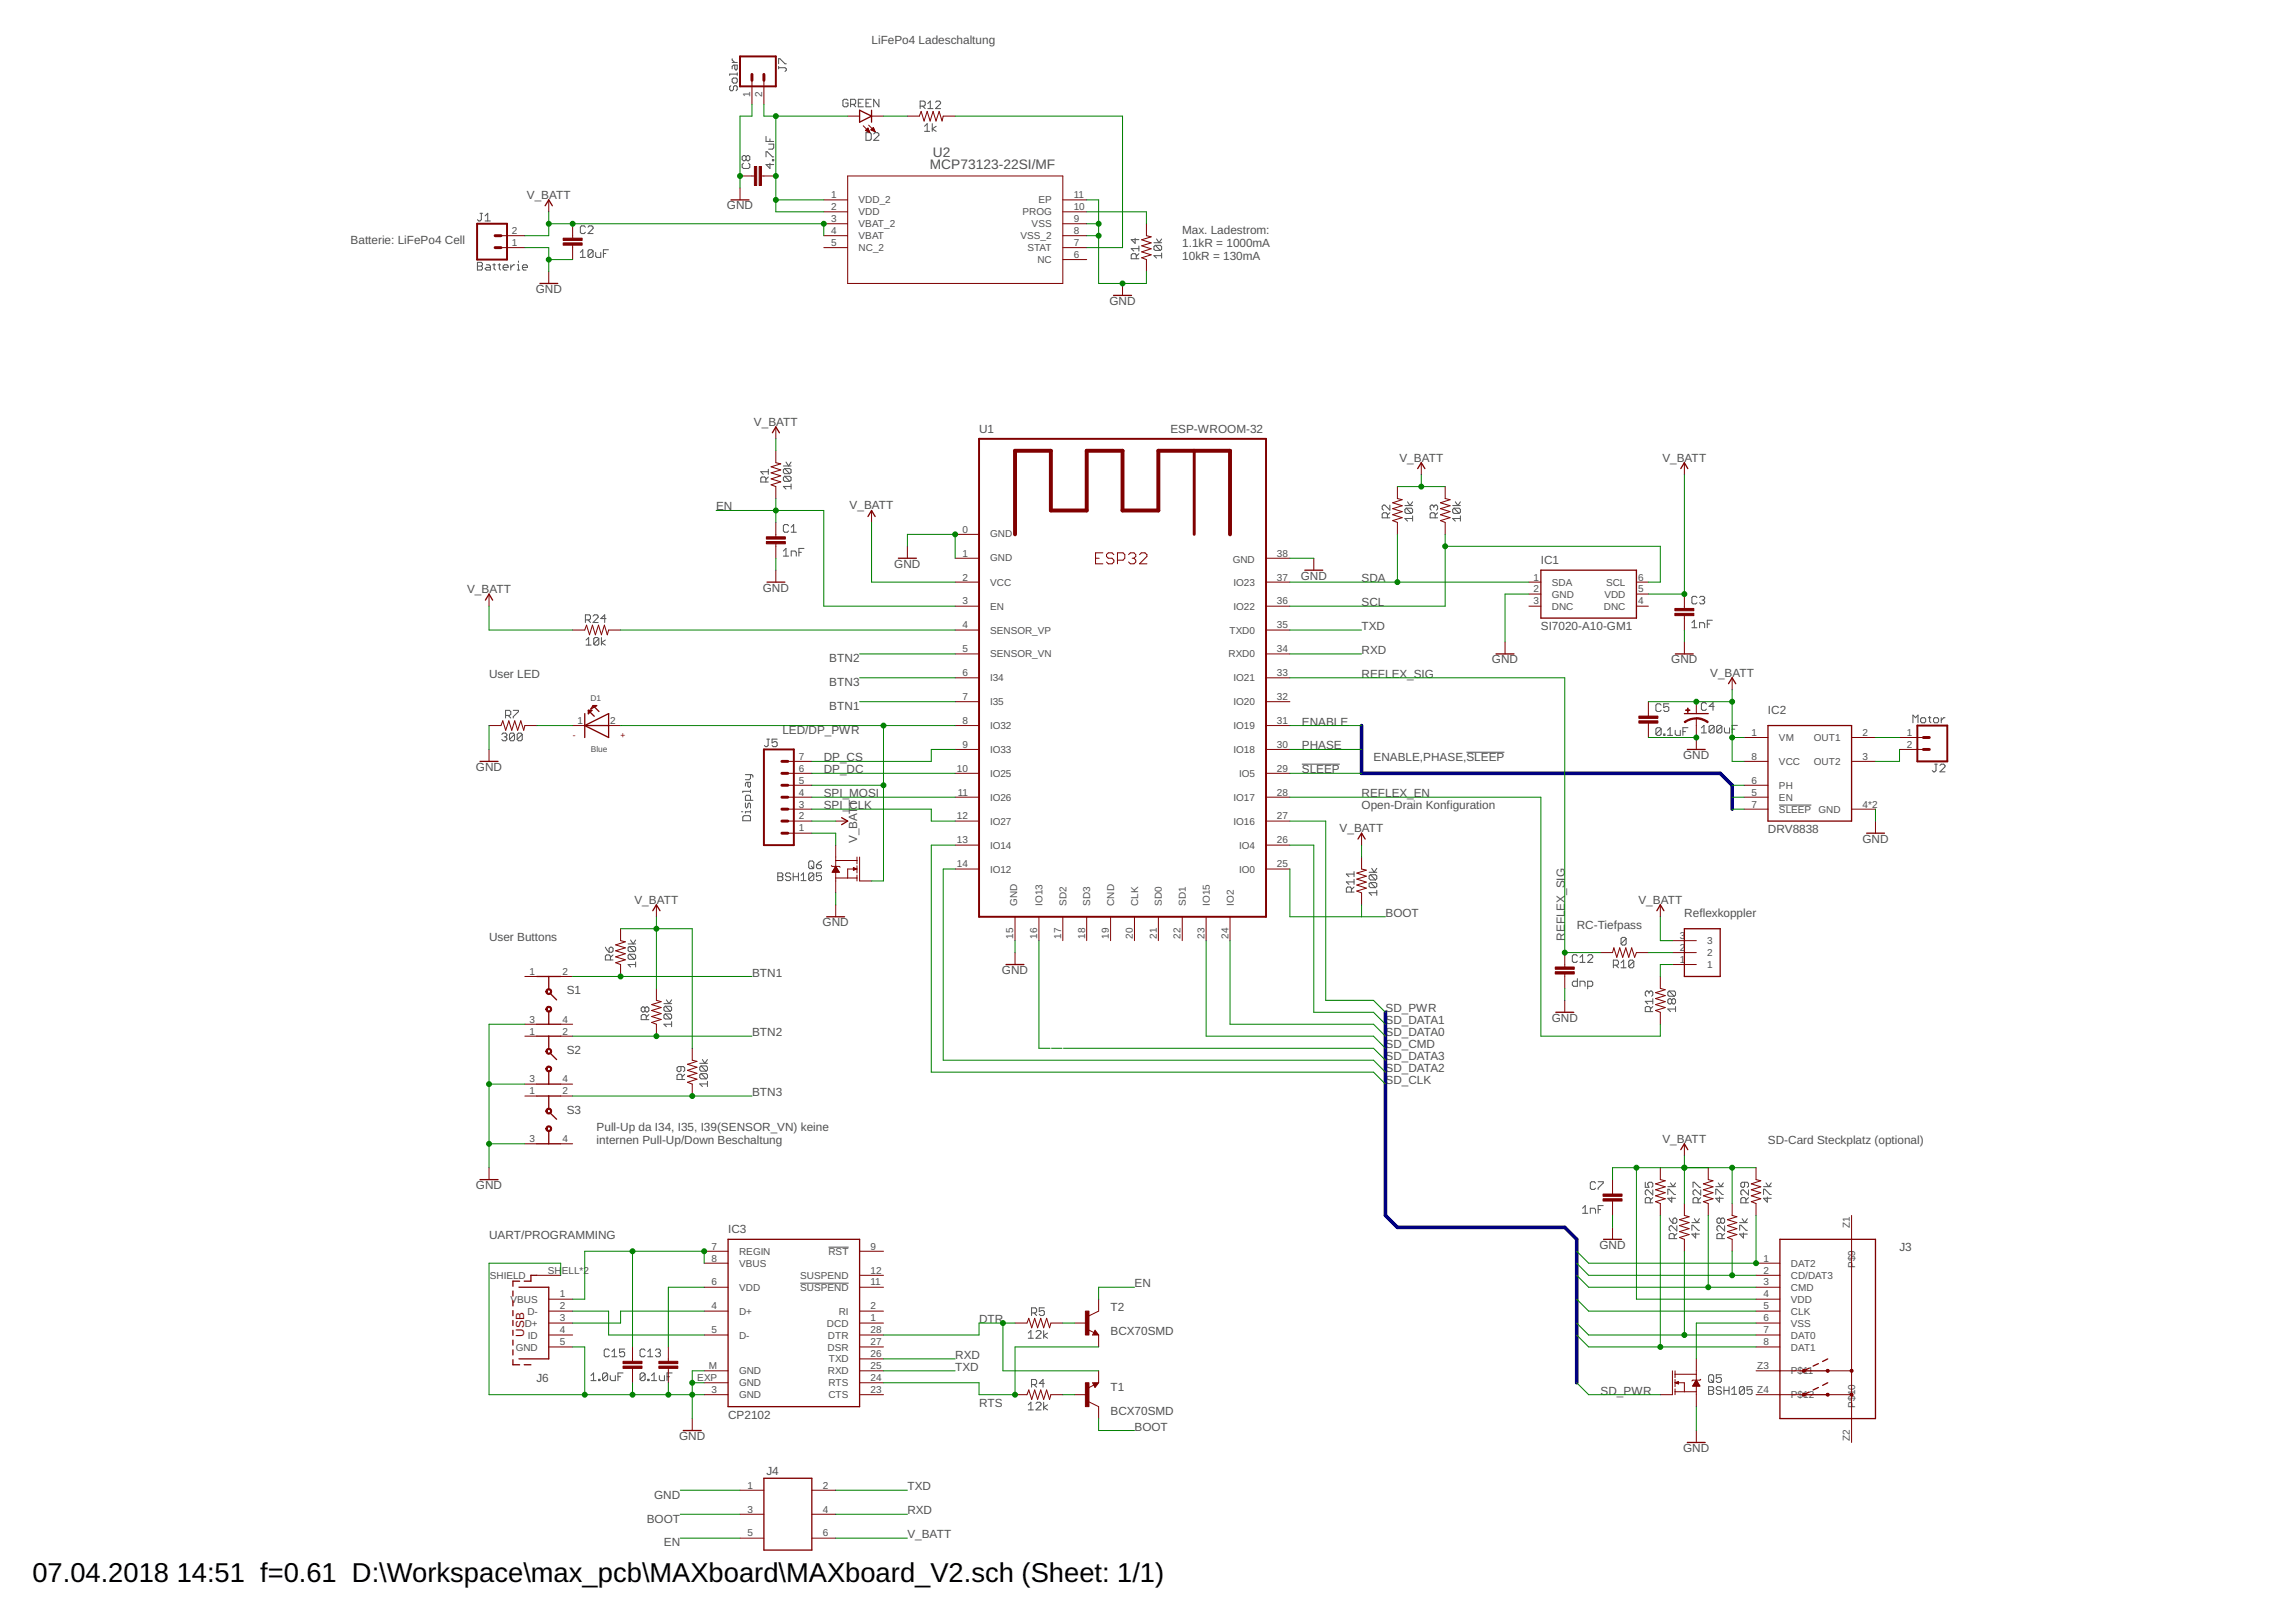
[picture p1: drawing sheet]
<svg xmlns="http://www.w3.org/2000/svg" width="297mm" height="210mm" viewBox="0 0 297 210" stroke-linecap="round" stroke-linejoin="round" font-family="sans-serif">
<defs><g id="words">
<g font-size="3.5">
<text x="4.2" y="204.7">07.04.2018</text>
<text x="22.9" y="204.7">14:51 f=0.61 D:\Workspace\max_pcb\MAXboard\MAXboard_V2.sch (Sheet: 1/1)</text>
</g>
<g font-size="1.8" fill="#505050">
<text x="120.3" y="21.9">MCP73123-22SI/MF</text>
<text x="120.7" y="20.3">U2</text>
</g>
<g font-size="1.5" fill="#505050">
<text x="112.8" y="5.8">LiFePo4 Ladeschaltung</text>
<text x="68.2" y="25.7">V_BATT</text>
<text x="94" y="27.1">GND</text>
<text x="45.4" y="31.6">Batterie: LiFePo4 Cell</text>
<text x="153" y="30.3">Max. Ladestrom:</text>
<text x="153" y="32">1.1kR = 1000mA</text>
<text x="153" y="33.6">10kR = 130mA</text>
<text x="69.3" y="37.9">GND</text>
<text x="143.5" y="39.5">GND</text>
<text x="97.5" y="55.1">V_BATT</text>
<text x="126.7" y="56">U1</text>
<text x="151.4" y="56">ESP-WROOM-32</text>
<text x="181" y="59.7">V_BATT</text>
<text x="215.1" y="59.7">V_BATT</text>
<text x="109.9" y="65.9">V_BATT</text>
<text x="92.6" y="66.1">EN</text>
<text x="60.4" y="76.7">V_BATT</text>
<text x="98.7" y="76.6">GND</text>
<text x="115.7" y="73.5">GND</text>
<text x="168.3" y="75">GND</text>
<text x="176.2" y="75.3">SDA</text>
<text x="199.3" y="73">IC1</text>
<text x="176.2" y="78.4">SCL</text>
<text x="176.2" y="81.5">TXD</text>
<text x="199.3" y="81.5">SI7020-A10-GM1</text>
<text x="63.3" y="87.7">User LED</text>
<text x="107.3" y="85.7">BTN2</text>
<text x="107.3" y="88.8">BTN3</text>
<text x="176.2" y="84.6">RXD</text>
<text x="176.2" y="87.7">REFLEX_SIG</text>
<text x="193" y="85.9">GND</text>
<text x="216.2" y="85.9">GND</text>
<text x="221.3" y="87.6">V_BATT</text>
<text x="101.2" y="95">LED/DP_PWR</text>
<text x="107.3" y="91.9">BTN1</text>
<text x="168.4" y="93.9">ENABLE</text>
<text x="228.7" y="92.4">IC2</text>
<text x="61.6" y="99.8">GND</text>
<text x="106.6" y="98.5">DP_CS</text>
<text x="106.6" y="100.1">DP_DC</text>
<text x="168.4" y="100.1">SLEEP</text>
<text x="168.4" y="97">PHASE</text>
<text x="177.7" y="98.5">ENABLE,PHASE,SLEEP</text>
<text x="217.8" y="98.2">GND</text>
<text x="106.6" y="103.2">SPI_MOSI</text>
<text x="106.6" y="104.7">SPI_CLK</text>
<text x="110.9" y="104.4" transform="rotate(-90 110.9 104.4)">T</text>
<text x="173.3" y="107.7">V_BATT</text>
<text x="176.2" y="104.7">Open-Drain Konfiguration</text>
<text x="176.2" y="103.2">REFLEX_EN</text>
<text x="228.7" y="107.8">DRV8838</text>
<text x="110.9" y="109.1" transform="rotate(-90 110.9 109.1)">V_BAT</text>
<text x="240.9" y="109">GND</text>
<text x="82.1" y="116.9">V_BATT</text>
<text x="106.4" y="119.9">GND</text>
<text x="179.2" y="118.6">BOOT</text>
<text x="212" y="116.9">V_BATT</text>
<text x="217.9" y="118.6">Reflexkoppler</text>
<text x="63.3" y="121.7">User Buttons</text>
<text x="202.4" y="121.7" transform="rotate(-90 202.4 121.7)">REFLEX_SIG</text>
<text x="204" y="120.2">RC-Tiefpass</text>
<text x="73.3" y="128.7">S1</text>
<text x="97.3" y="126.4">BTN1</text>
<text x="129.6" y="126.1">GND</text>
<text x="179.2" y="131">SD_PWR</text>
<text x="73.3" y="136.4">S2</text>
<text x="97.3" y="134.1">BTN2</text>
<text x="179.2" y="132.6">SD_DATA1</text>
<text x="179.2" y="134.1">SD_DATA0</text>
<text x="179.2" y="135.6">SD_CMD</text>
<text x="179.2" y="137.2">SD_DATA3</text>
<text x="200.7" y="132.2">GND</text>
<text x="97.3" y="141.8">BTN3</text>
<text x="179.2" y="140.3">SD_CLK</text>
<text x="179.2" y="138.7">SD_DATA2</text>
<text x="73.3" y="144.2">S3</text>
<text x="77.2" y="146.4">Pull-Up da I34, I35, I39(SENSOR_VN) keine</text>
<text x="77.2" y="148">internen Pull-Up/Down Beschaltung</text>
<text x="215.1" y="147.9">V_BATT</text>
<text x="228.7" y="148">SD-Card Steckplatz (optional)</text>
<text x="61.6" y="153.9">GND</text>
<text x="63.3" y="160.4">UART/PROGRAMMING</text>
<text x="94.2" y="159.6">IC3</text>
<text x="206.9" y="161.6">GND</text>
<text x="245.7" y="161.9">J3</text>
<text x="146.8" y="166.6">EN</text>
<text x="126.7" y="171.2">DTR</text>
<text x="143.7" y="172.8">BCX70SMD</text>
<text x="143.7" y="169.7">T2</text>
<text x="69.4" y="178.8">J6</text>
<text x="123.6" y="177.4">TXD</text>
<text x="123.6" y="175.9">RXD</text>
<text x="94.2" y="183.6">CP2102</text>
<text x="126.7" y="182">RTS</text>
<text x="143.7" y="183.1">BCX70SMD</text>
<text x="143.7" y="180">T1</text>
<text x="146.8" y="185.1">BOOT</text>
<text x="207.1" y="180.5">SD_PWR</text>
<text x="87.9" y="186.4">GND</text>
<text x="99.1" y="190.8">J4</text>
<text x="217.8" y="187.9">GND</text>
<text x="83.7" y="197">BOOT</text>
<text x="84.6" y="193.9">GND</text>
<text x="117.4" y="192.9">TXD</text>
<text x="117.4" y="196">RXD</text>
<text x="85.9" y="200.1">EN</text>
<text x="117.4" y="199">V_BATT</text>
</g>
<text font-size="1.5" fill="#800000" x="67.8" y="173" transform="rotate(-90 67.8 173)">USB</text>
<g font-size="1.3" fill="#505050">
<text x="97.1" y="12.5" transform="rotate(-90 97.1 12.5)">1</text>
<text x="98.6" y="12.5" transform="rotate(-90 98.6 12.5)">2</text>
<text x="107.5" y="25.6">1</text>
<text x="107.5" y="27.2">2</text>
<text x="107.5" y="28.7">3</text>
<text x="111.1" y="26.3">VDD_2</text>
<text x="111.1" y="27.9">VDD</text>
<text x="111.1" y="29.4">VBAT_2</text>
<text x="132.3" y="27.9">PROG</text>
<text x="133.5" y="29.4">VSS</text>
<text x="134.3" y="26.3">EP</text>
<text x="138.9" y="28.7">9</text>
<text x="138.9" y="27.2">10</text>
<text x="138.9" y="25.6">11</text>
<text x="66.2" y="31.8">1</text>
<text x="66.2" y="30.3">2</text>
<text x="107.5" y="30.3">4</text>
<text x="107.5" y="31.8">5</text>
<text x="111.1" y="31">VBAT</text>
<text x="111.1" y="32.5">NC_2</text>
<text x="132" y="31">VSS_2</text>
<text x="132.9" y="32.5">STAT</text>
<text x="134.2" y="34.1">NC</text>
<text x="138.9" y="33.4">6</text>
<text x="138.9" y="31.8">7</text>
<text x="138.9" y="30.3">8</text>
<text x="124.5" y="68.9">0</text>
<text x="128.1" y="69.4">GND</text>
<text x="124.5" y="75.1">2</text>
<text x="124.5" y="72">1</text>
<text x="128.1" y="75.8">VCC</text>
<text x="128.1" y="72.5">GND</text>
<text x="159.5" y="72.9">GND</text>
<text x="159.6" y="75.8">IO23</text>
<text x="165.2" y="75.1">37</text>
<text x="165.2" y="72">38</text>
<text x="198.4" y="75.1">1</text>
<text x="198.4" y="76.7">2</text>
<text x="200.8" y="75.8">SDA</text>
<text x="200.8" y="77.4">GND</text>
<text x="207.6" y="77.4">VDD</text>
<text x="207.8" y="75.8">SCL</text>
<text x="211.9" y="76.7">5</text>
<text x="211.9" y="75.1">6</text>
<text x="124.5" y="81.3">4</text>
<text x="124.5" y="78.2">3</text>
<text x="128.1" y="82">SENSOR_VP</text>
<text x="128.1" y="78.9">EN</text>
<text x="159.1" y="82">TXD0</text>
<text x="159.6" y="78.9">IO22</text>
<text x="165.2" y="81.3">35</text>
<text x="165.2" y="78.2">36</text>
<text x="198.4" y="78.2">3</text>
<text x="200.8" y="78.9">DNC</text>
<text x="207.5" y="78.9">DNC</text>
<text x="211.9" y="78.2">4</text>
<text x="124.5" y="87.5">6</text>
<text x="124.5" y="84.4">5</text>
<text x="128.1" y="88.2">I34</text>
<text x="128.1" y="85.1">SENSOR_VN</text>
<text x="158.9" y="85.1">RXD0</text>
<text x="159.6" y="88.2">IO21</text>
<text x="165.2" y="87.5">33</text>
<text x="165.2" y="84.4">34</text>
<text x="74.7" y="93.7">1</text>
<text x="78.9" y="93.7">2</text>
<text x="124.5" y="93.7">8</text>
<text x="124.5" y="90.6">7</text>
<text x="128.1" y="94.4">IO32</text>
<text x="128.1" y="91.3">I35</text>
<text x="159.6" y="94.4">IO19</text>
<text x="159.6" y="91.3">IO20</text>
<text x="165.2" y="93.7">31</text>
<text x="165.2" y="90.6">32</text>
<text x="226.6" y="95.2">1</text>
<text x="230.1" y="95.9">VM</text>
<text x="234.7" y="95.9">OUT1</text>
<text x="241" y="95.2">2</text>
<text x="246.7" y="95.2">1</text>
<text x="103.4" y="101.4">5</text>
<text x="103.4" y="99.9">6</text>
<text x="103.4" y="98.3">7</text>
<text x="123.8" y="99.9">10</text>
<text x="124.5" y="96.8">9</text>
<text x="128.1" y="100.5">IO25</text>
<text x="128.1" y="97.5">IO33</text>
<text x="159.6" y="97.5">IO18</text>
<text x="160.3" y="100.5">IO5</text>
<text x="165.2" y="99.9">29</text>
<text x="165.2" y="96.8">30</text>
<text x="226.6" y="98.3">8</text>
<text x="226.6" y="101.4">6</text>
<text x="230.1" y="99">VCC</text>
<text x="234.7" y="99">OUT2</text>
<text x="241" y="98.3">3</text>
<text x="246.7" y="96.8">2</text>
<text x="103.4" y="107.6">1</text>
<text x="103.4" y="106.1">2</text>
<text x="103.4" y="104.5">3</text>
<text x="103.4" y="103">4</text>
<text x="123.8" y="106.1">12</text>
<text x="123.9" y="103">11</text>
<text x="128.1" y="106.7">IO27</text>
<text x="128.1" y="103.6">IO26</text>
<text x="159.6" y="106.7">IO16</text>
<text x="159.6" y="103.6">IO17</text>
<text x="165.2" y="106.1">27</text>
<text x="165.2" y="103">28</text>
<text x="226.6" y="103">5</text>
<text x="226.6" y="104.5">7</text>
<text x="230.1" y="102.1">PH</text>
<text x="230.1" y="103.6">EN</text>
<text x="230.1" y="105.2">SLEEP</text>
<text x="235.3" y="105.2">GND</text>
<text x="241" y="104.5">4*2</text>
<text x="123.8" y="112.2">14</text>
<text x="123.8" y="109.1">13</text>
<text x="128.1" y="112.9">IO12</text>
<text x="128.1" y="109.8">IO14</text>
<text x="160.3" y="112.9">IO0</text>
<text x="160.3" y="109.8">IO4</text>
<text x="165.2" y="112.2">25</text>
<text x="165.2" y="109.1">26</text>
<text x="131.6" y="117.2" transform="rotate(-90 131.6 117.2)">GND</text>
<text x="134.9" y="117.2" transform="rotate(-90 134.9 117.2)">IO13</text>
<text x="138" y="117.2" transform="rotate(-90 138 117.2)">SD2</text>
<text x="141" y="117.2" transform="rotate(-90 141 117.2)">SD3</text>
<text x="144.1" y="117.2" transform="rotate(-90 144.1 117.2)">CND</text>
<text x="147.2" y="117.2" transform="rotate(-90 147.2 117.2)">CLK</text>
<text x="150.3" y="117.2" transform="rotate(-90 150.3 117.2)">SD0</text>
<text x="153.4" y="117.2" transform="rotate(-90 153.4 117.2)">SD1</text>
<text x="156.5" y="117.2" transform="rotate(-90 156.5 117.2)">IO15</text>
<text x="159.6" y="117.2" transform="rotate(-90 159.6 117.2)">IO2</text>
<text x="131.1" y="121.5" transform="rotate(-90 131.1 121.5)">15</text>
<text x="134.2" y="121.5" transform="rotate(-90 134.2 121.5)">16</text>
<text x="137.3" y="121.5" transform="rotate(-90 137.3 121.5)">17</text>
<text x="140.4" y="121.5" transform="rotate(-90 140.4 121.5)">18</text>
<text x="143.5" y="121.5" transform="rotate(-90 143.5 121.5)">19</text>
<text x="146.6" y="121.5" transform="rotate(-90 146.6 121.5)">20</text>
<text x="149.6" y="121.5" transform="rotate(-90 149.6 121.5)">21</text>
<text x="152.7" y="121.5" transform="rotate(-90 152.7 121.5)">22</text>
<text x="155.8" y="121.5" transform="rotate(-90 155.8 121.5)">23</text>
<text x="158.9" y="121.5" transform="rotate(-90 158.9 121.5)">24</text>
<text x="217.3" y="124.6">1</text>
<text x="217.3" y="123.1">2</text>
<text x="217.3" y="121.5">3</text>
<text x="220.9" y="125.3">1</text>
<text x="220.9" y="123.7">2</text>
<text x="220.9" y="122.2">3</text>
<text x="68.5" y="126.2">1</text>
<text x="72.8" y="126.2">2</text>
<text x="68.5" y="132.3">3</text>
<text x="68.5" y="133.9">1</text>
<text x="72.8" y="132.3">4</text>
<text x="72.8" y="133.9">2</text>
<text x="68.5" y="140.1">3</text>
<text x="68.5" y="141.6">1</text>
<text x="72.8" y="140.1">4</text>
<text x="72.8" y="141.6">2</text>
<text x="68.5" y="147.8">3</text>
<text x="72.8" y="147.8">4</text>
<text x="92.1" y="161.7">7</text>
<text x="112.6" y="161.7">9</text>
<text x="239.3" y="159" transform="rotate(-90 239.3 159)">Z1</text>
<text x="63.4" y="165.5">SHIELD</text>
<text x="70.9" y="164.8">SHELL*2</text>
<text x="72.4" y="167.9">1</text>
<text x="92.1" y="166.4">6</text>
<text x="92.1" y="163.3">8</text>
<text x="95.6" y="162.4">REGIN</text>
<text x="95.6" y="167">VDD</text>
<text x="95.6" y="163.9">VBUS</text>
<text x="103.5" y="165.5">SUSPEND</text>
<text x="103.5" y="167">SUSPEND</text>
<text x="107.2" y="162.4">RST</text>
<text x="112.6" y="164.8">12</text>
<text x="112.6" y="166.4">11</text>
<text x="228.1" y="163.3">1</text>
<text x="228.1" y="164.8">2</text>
<text x="228.1" y="166.4">3</text>
<text x="228.1" y="167.9">4</text>
<text x="231.7" y="163.9">DAT2</text>
<text x="231.7" y="165.5">CD/DAT3</text>
<text x="231.7" y="167">CMD</text>
<text x="240" y="164.1" transform="rotate(-90 240 164.1)">P$9</text>
<text x="66" y="168.6">VBUS</text>
<text x="67.9" y="171.7">D+</text>
<text x="68.2" y="170.1">D-</text>
<text x="68.3" y="173.2">ID</text>
<text x="72.4" y="172.5">4</text>
<text x="72.4" y="171">3</text>
<text x="72.4" y="169.4">2</text>
<text x="92.1" y="169.4">4</text>
<text x="92.1" y="172.5">5</text>
<text x="95.6" y="170.1">D+</text>
<text x="95.6" y="173.2">D-</text>
<text x="107" y="171.7">DCD</text>
<text x="107.1" y="173.2">DTR</text>
<text x="108.5" y="170.1">RI</text>
<text x="112.6" y="169.4">2</text>
<text x="112.6" y="171">1</text>
<text x="112.6" y="172.5">28</text>
<text x="228.1" y="169.4">5</text>
<text x="228.1" y="171">6</text>
<text x="228.1" y="172.5">7</text>
<text x="231.7" y="168.6">VDD</text>
<text x="231.7" y="170.1">CLK</text>
<text x="231.7" y="171.7">VSS</text>
<text x="231.7" y="173.2">DAT0</text>
<text x="66.7" y="174.8">GND</text>
<text x="72.4" y="174.1">5</text>
<text x="90.2" y="178.7">EXP</text>
<text x="91.7" y="177.2">M</text>
<text x="95.6" y="179.4">GND</text>
<text x="95.6" y="177.9">GND</text>
<text x="107.1" y="174.8">DSR</text>
<text x="107.1" y="177.9">RXD</text>
<text x="107.2" y="179.4">RTS</text>
<text x="107.2" y="176.3">TXD</text>
<text x="112.6" y="174.1">27</text>
<text x="112.6" y="175.6">26</text>
<text x="112.6" y="177.2">25</text>
<text x="112.6" y="178.7">24</text>
<text x="227.3" y="177.2">Z3</text>
<text x="228.1" y="174.1">8</text>
<text x="231.7" y="174.8">DAT1</text>
<text x="231.7" y="177.9">P$11</text>
<text x="92.1" y="180.3">3</text>
<text x="95.6" y="181">GND</text>
<text x="107.2" y="181">CTS</text>
<text x="112.6" y="180.3">23</text>
<text x="227.3" y="180.3">Z4</text>
<text x="231.7" y="181">P$12</text>
<text x="240" y="182.2" transform="rotate(-90 240 182.2)">P$10</text>
<text x="239.3" y="186.5" transform="rotate(-90 239.3 186.5)">Z2</text>
<text x="96.7" y="192.6">1</text>
<text x="96.7" y="195.7">3</text>
<text x="106.4" y="192.6">2</text>
<text x="106.4" y="195.7">4</text>
<text x="96.7" y="198.8">5</text>
<text x="106.4" y="198.8">6</text>
</g>
<g font-size="1.1" fill="#800000">
<text x="74.1" y="95.4">-</text>
<text x="80.3" y="95.4">+</text>
</g>
<g font-size="1.1" fill="#505050">
<text x="76.4" y="90.7">D1</text>
<text x="76.4" y="97.3">Blue</text>
</g>
</g></defs>
<g fill="none" stroke="#505050" stroke-width=".13">
<path d="M94.6 11.1l-.2 .1v.4l.2 .1h.1l.2-.1v-.4l.2-.1h.1l.2 .1v.4l-.2 .1M94.7 10.2l.2-.1h.3l.2 .1v.4l-.2 .2h-.3l-.2-.2zM94.7 7.6v.2l.4 .3M94.7 8.1h.7M95.1 8.4v.5l.1 .2 .2-.2v-.5h-.5l-.2 .2v.3M95.4 9.6h-1v.2M95.4 9.4v.4M99.1 17.7v.6h1M99.4 18.6h.7v.5l-.2 .2h-.5M99.6 18v.3M100.7 8.8h.9l.1 .1v.2l-.1 .1M100.7 8.3v-.7h.2l.7 .7h.1"/>
<path d="M100.7 8.6v.3M109.7 13l-.2-.2h-.3l-.1 .2v.7l.1 .1h.3l.2-.1v-.4h-.3M110 13.5h.6l.1-.2v-.3l-.1-.2h-.6v1M110.4 13.5l.3 .3M111 13.3h.4M111.7 12.8h-.7v1h.7M112 13.3h.4M112 17.2h.5l.2 .1v.7l-.2 .2h-.5zM112.7 12.8h-.7v1h.7M113 17.3l.2-.1h.3l.2 .1v.2l-.7 .7h.7M113.7 12.8v1l-.7-1v1M119 13.7h.5l.2-.1v-.4l-.2-.1h-.5v1"/>
<path d="M119.4 13.7l.3 .4M119.6 16.3l.4-.3v1M119.6 17h.7M120 13.4l.4-.3v1M120 14.1h.7M120.6 16v1M121 13.2l.2-.1h.3l.2 .1v.2l-.7 .7h.7M121.1 16.3l-.5 .4 .5 .3M61.8 34h.5l.1 .1-.1 .3 .1 .2v.2l-.1 .1h-.5zM61.8 34.4h.5M62.1 27.6h.3M62.3 27.6v.8l-.2 .2h-.2l-.1-.2"/>
<path d="M62.8 28.6h.6M62.8 27.9l.3-.3v1M62.9 34.3h.4l.1 .1v.5h-.5l-.1-.1 .1-.2h.5M63.8 34.3h.3M63.9 34.1v.7l.2 .1M64.4 34.3h.3M64.6 34.1v.7l.1 .1M65.1 34.6h.6v-.2l-.1-.1h-.3l-.2 .1v.4l.2 .1h.3M66.1 34.3v.6M66.6 34.3h-.2l-.3 .3M66.9 34.9h.3M66.9 34.3h.2v.6"/>
<path d="M67.1 33.8v.2M67.6 34.6h.6v-.2l-.1-.1h-.3l-.2 .1v.4l.2 .1h.3M75.1 32.7l.3-.4v1M75.1 33.3h.6M75.7 29.4l-.1-.2h-.4l-.1 .2v.7l.1 .1h.4l.1-.1M76.1 29.4l.1-.2h.4l.1 .2v.2l-.6 .6h.6M76.7 32.5v.6l-.1 .2h-.4l-.1-.2M76.7 32.5l-.1-.2h-.4l-.1 .2v.6M76.7 32.5l-.6 .6M77.1 32.7v.4l.1 .2h.5v-.6M78.1 32.8h.3M78.7 32.3h-.6v1"/>
<path d="M96.2 21.1l-.2 .2v.3l.2 .2h.6l.2-.2v-.3l-.2-.2M96.5 20.3l-.1-.2h-.2l-.2 .2v.3l.2 .2h.2l.1-.2M96.5 20.3l.2-.2h.1l.2 .2v.3l-.2 .2h-.1l-.2-.2M96.5 20.3v.3M99.1 20.3v-.7h.2l.6 .7h.2M99.6 21.1v.7l-.5-.5h1M99.9 20.6h.2v.2h-.2zM146.9 30.8v.7l-.6-.5h1M147 33.5v-.5l-.1-.2h-.4l-.2 .2v.5h1M147.3 32.8l-.3 .4M147.3 32.2h-1l.4 .3M147.3 31.8v.7"/>
<path d="M149.3 31.4h1M149.5 31.7h.6l.2 .2v.4l-.2 .1M149.5 31.7l-.2 .2v.4l.2 .1h.6M149.5 31.7l.6 .7M149.6 30.9l.3 .5 .4-.5M150.3 33.1h-1l.3 .3M150.3 32.7v.7M101.7 59.8l.3 .5 .3-.5M76.7 79.7l.2-.1h.3l.2 .1v.2l-.7 .7h.7M99.1 62.4v-.5l-.2-.2h-.3l-.2 .2v.5h1M99.4 61.7l-.3 .3M99.4 61h-1l.3 .4"/>
<path d="M99.4 60.7v.7M101.3 60.3h1M101.3 71.3l.4-.3v1M101.3 72h.7M101.5 60.6h.7l.1 .2v.3l-.1 .2M101.5 61.6h.7l.1 .2v.3l-.1 .2M101.5 61.6l-.2 .2v.3l.2 .2h.7M101.5 60.6l-.2 .2v.3l.2 .2h.7M101.5 61.6l.7 .7M101.5 60.6l.7 .7M102 68.1l-.1-.2h-.4l-.2 .2v.6l.2 .2h.4l.1-.2M102.3 62.9h-1l.4 .4"/>
<path d="M102.3 62.6v.7M102.4 72v-.7h.4l.2 .2v.5M102.4 68.9h.6M102.4 68.2l.3-.3v1M103.4 71.5h.3M104 71h-.6v1M179.5 67v-.5l-.2-.1h-.3l-.2 .1v.5h1M179.8 65.4v.6l-.6-.6h-.2l-.2 .1v.3l.2 .2M179.8 66.4l-.3 .3M181.8 65.4h1M181.9 65.8h.7l.2 .1v.4l-.2 .1M181.9 65.8l-.1 .1v.4l.1 .1h.7"/>
<path d="M181.9 65.8l.7 .6M182.1 64.9l.3 .5 .4-.5M182.8 67.1h-1l.3 .3M182.8 66.8v.6M185.5 65.5l-.2-.1h-.1l-.2 .1v.3l.2 .2M185.5 65.5l.2-.1h.1l.2 .1v.3l-.2 .2M185.5 65.5v.2M185.7 67v-.5l-.2-.1h-.3l-.2 .1v.5h1M186 66.4l-.3 .3M187.9 65.4h1M188.1 65.8l-.2 .1v.4l.2 .1h.7M188.1 65.8h.7l.1 .1v.4l-.1 .1"/>
<path d="M188.1 65.8l.7 .6M188.3 64.9l.3 .5 .3-.5M188.9 67.1h-1l.4 .3M188.9 66.8v.6M219.5 77.3l-.1-.1h-.4l-.1 .1v.7l.1 .1h.4l.1-.1M219.9 77.3l.1-.1h.4l.1 .1v.2l-.1 .2M220.2 77.7h.2M220.4 77.7l.1 .1v.2l-.1 .1h-.4l-.1-.1M64.9 95l.2-.1h.3l.2 .1v.2l-.2 .2M65.2 95.4h.2M65.4 92.6h.5l.2-.2v-.3l-.2-.2h-.5v1M65.4 95.4l.2 .1v.2l-.2 .2h-.3l-.2-.2"/>
<path d="M65.7 92.6l.4 .3M66.4 91.9h.7v.2l-.7 .7v.1M66.6 95l-.2-.1h-.3l-.2 .1v.7M66.6 95v.7l-.2 .2h-.3l-.2-.2M66.6 95l-.7 .7M67.6 95l-.2-.1h-.3l-.2 .1v.7M67.6 95v.7l-.2 .2h-.3l-.2-.2M67.6 95l-.7 .7M75.7 80.2h.5l.2-.1v-.4l-.2-.1h-.5v1M75.8 82.8l.4-.3v1M75.8 83.5h.7M76.1 80.2l.3 .4"/>
<path d="M77.5 82.7v.6l-.2 .2h-.3l-.2-.2M77.5 82.7l-.2-.2h-.3l-.2 .2v.6M77.5 82.7l-.7 .6M77.8 82.5v1M78.3 82.8l-.5 .4 .5 .3M78.4 80.1h-.7l.5-.5v1M99.2 95.7h.3M99.4 95.7v.8l-.2 .1h-.2l-.1-.1M100.5 95.7h-.6v.4l.5-.1 .1 .1v.4l-.1 .1h-.4l-.1-.1M168.4 98.9h4.9M189.7 97.3h4.9M214.9 91.2l-.2-.1h-.3l-.2 .1v.7l.2 .2h.3l.2-.2"/>
<path d="M214.9 94.3l-.2-.1h-.3l-.2 .1v.7M214.9 94.3v.7l-.2 .2h-.3l-.2-.2M214.9 94.3l-.7 .7M215.2 95h.2v.2h-.2zM215.7 95.2h.7M215.7 94.5l.4-.3v1M215.9 91.1h-.7v.5l.4-.2h.1l.2 .2v.3l-.2 .2h-.3l-.2-.2M216.7 94.5v.5l.2 .2h.5v-.7M217.7 94.7h.4M218.4 94.2h-.7v1M218.9 80.6l.3-.3v.9M218.9 81.2h.6"/>
<path d="M219.9 81.2v-.6h.5l.1 .2v.4M220.1 94.2l.4-.3v.9M220.1 94.8h.7M220.8 91.1l-.2-.2h-.3l-.2 .2v.7l.2 .1h.3l.2-.1M220.9 80.8h.3M221.5 80.3h-.6v.9M221.8 94v.7l-.2 .1h-.3l-.2-.1M221.8 94l-.2-.1h-.3l-.2 .1v.7M221.8 94l-.7 .7M221.8 91.4h-.7l.5-.5v1M222.8 94v.7l-.2 .1h-.3l-.2-.1M222.8 94l-.2-.1h-.3l-.2 .1v.7"/>
<path d="M222.8 94l-.7 .7M223.1 94.2v.5l.2 .1h.5v-.6M224.1 94.4h.3M224.8 93.9h-.7v.9M247.5 93.5v-1l.3 .4 .3-.4v1M248.5 93l.1-.1h.4l.1 .1v.4l-.1 .1h-.4l-.1-.1zM249.5 92.9h.3M249.6 92.7v.7l.2 .1M250.3 92.9h.3l.2 .1v.4l-.2 .1h-.3l-.2-.1v-.4zM250.3 98.9h.3M250.5 98.9v.8l-.2 .2h-.2l-.1-.2M251 99.1l.1-.2h.4l.1 .2v.1l-.6 .7h.6"/>
<path d="M251.1 92.9v.6M251.6 92.9h-.1l-.4 .3M95.9 105.1h.2M96.1 105.7l.2-.1h.6l.2 .1v.5h-1zM96.4 103.9v.5l.2 .2 .2-.2v-.3l.1-.2 .2 .2v.5M96.4 100.2h.9l.1 .2v.2M96.8 101.2v.5l.1 .2 .2-.2v-.5h-.5l-.2 .2v.3M97.1 100.2v.5l-.2 .2h-.5M97.1 102.2v.4M97.1 103.6v-.5l-.2-.2h-.3l-.2 .2v.5h1M97.1 104.9v.3M97.1 102.4h-1v.2"/>
<path d="M97.1 105.1h-.7v.1M100.6 113h.5l.2 .1-.2 .4 .2 .1v.2l-.2 .2h-.5zM100.6 113.5h.5M102.3 113.1l-.2-.1h-.3l-.2 .1v.2l.2 .2h.3l.2 .1v.2l-.2 .2h-.3l-.2-.2M102.6 113.5h.7M102.6 113v1M103.3 113v1M103.6 114h.7M103.6 113.3l.3-.3v1M104.8 111.4h.3l.2 .2v.6l-.2 .2h-.3l-.2-.2v-.6zM104.9 112.1l.4 .3M105.3 113.1l-.2-.1h-.3l-.2 .1v.7"/>
<path d="M105.3 113.1v.7l-.2 .2h-.3l-.2-.2M105.3 113.1l-.7 .7M105.6 111.9h.5l.2 .2v.1l-.2 .2h-.3l-.2-.2zM106.3 113h-.7v.5l.3-.2h.2l.2 .2v.3l-.2 .2h-.3l-.2-.2M106.3 111.4l-.4 .2-.3 .3M174.8 115.4v-.4l-.1-.2h-.4l-.1 .2v.4h1M175.2 114.8l-.4 .3M175.2 114.1h-1l.3 .3M175.2 112.8v.7M175.2 113.8v.6M175.2 113.1h-1l.3 .4M177.1 112.9h1"/>
<path d="M177.3 113.2h.6l.2 .2v.3l-.2 .2M177.3 114.2h.6l.2 .2v.3l-.2 .2M177.3 114.2l-.2 .2v.3l.2 .2h.6M177.3 113.2l-.2 .2v.3l.2 .2h.6M177.3 114.2l.6 .7M177.3 113.2l.6 .7M177.5 112.4l.3 .5 .3-.5M178.1 115.5h-1l.4 .4M178.1 115.2v.7M230.1 104.2h4.2M78.3 122.6l.5 .6M78.8 122.7l.2-.1h.1l.2 .1v.4l-.2 .1h-.3z"/>
<path d="M79 124.2v-.5l-.2-.1h-.3l-.2 .1v.5h1M79.3 123.6l-.3 .3M81.3 122.2h.9M81.4 122.5h.7l.1 .2v.3l-.1 .1M81.4 123.5h.7l.1 .2v.3l-.1 .1M81.4 123.5l-.1 .2v.3l.1 .1h.7M81.4 122.5l-.1 .2v.3l.1 .1h.7M81.4 123.5l.7 .6M81.4 122.5l.7 .6M81.6 121.6l.3 .6 .3-.6M82.2 124.8h-.9l.3 .3M82.2 124.5v.6"/>
<path d="M83.4 130.5l.2-.2h.2l.1 .2v.3l-.1 .2h-.2l-.2-.2M83.4 130.5v.3M83.4 130.5l-.1-.2h-.2l-.1 .2v.3l.1 .2h.2l.1-.2M83.6 132v-.5l-.2-.2h-.3l-.1 .2v.5h.9M83.9 131.3l-.3 .3M85.9 129.9h1M86.1 130.2h.6l.2 .2v.3l-.2 .2M86.1 131.2h.6l.2 .2v.3l-.2 .2M86.1 131.2l-.2 .2v.3l.2 .2h.6M86.1 130.2l-.2 .2v.3l.2 .2h.6M86.1 131.2l.6 .7M86.1 130.2l.6 .7"/>
<path d="M86.2 129.4l.4 .5 .3-.5M86.9 132.5h-1l.3 .4M86.9 132.2v.7M88.1 138v.5l-.2 .2h-.1l-.2-.2v-.3l.2-.2h.6l.2 .2v.3l-.2 .2M88.2 139.7v-.5l-.1-.2h-.3l-.2 .2v.5h1M88.6 139l-.4 .4M90.5 137.6h1M90.7 137.9h.7l.1 .2v.4l-.1 .1M90.7 138.9h.7l.1 .2v.3l-.1 .2M90.7 138.9l-.2 .2v.3l.2 .2h.7M90.7 137.9l-.2 .2v.4l.2 .1h.7M90.7 138.9l.7 .7"/>
<path d="M90.7 137.9l.7 .7M90.9 137.1l.3 .5 .3-.5M91.5 139.9v.7M204.1 126.6v1h-.5l-.2-.1v-.4l.2-.1h.5M204.1 123.7l-.2-.2h-.3l-.2 .2v.7l.2 .1h.3l.2-.1M204.4 127.6v-.6h.5l.2 .1v.5M204.4 124.5h.7M204.4 123.9l.3-.4v1M205.4 127.6h.5l.2-.1v-.4l-.2-.1h-.5v1M205.4 123.7l.2-.2h.3l.2 .2v.2l-.7 .6h.7M208.7 124.9h.5l.2-.2v-.3l-.2-.2h-.5v1M209 124.9l.4 .3"/>
<path d="M209.7 124.6l.4-.4v1M209.7 125.2h.7M210.4 121.5l-.2-.2h-.3l-.2 .2v.6M210.4 121.5v.6l-.2 .2h-.3l-.2-.2M210.4 121.5l-.7 .6M211.4 124.4l-.2-.2h-.3l-.2 .2v.7M211.4 124.4v.7l-.2 .1h-.3l-.2-.1M211.4 124.4l-.7 .7M213.3 128.4l-.1-.2h-.2l-.1 .2v.4l.1 .1M213.3 128.4l.2-.2h.2l.1 .2v.4l-.1 .1M213.3 128.4v.2M213.5 130.9v-.5l-.2-.1h-.3l-.1 .1v.5h.9"/>
<path d="M213.8 130.3l-.3 .3M213.8 129.6h-.9l.3 .3M213.8 129.2v.7M215.9 128.2l-.1 .2v.4l.1 .1h.7M215.9 128.2h.7l.2 .2v.4l-.2 .1M215.9 128.2l.7 .7M216.3 129.4l.2-.2h.1l.2 .2v.4l-.2 .1h-.1l-.2-.1M216.3 129.4l-.2-.2h-.2l-.1 .2v.4l.1 .1h.2l.2-.1M216.3 129.4v.4M216.8 130.6h-1l.3 .3M216.8 130.3v.6M91.5 140.3h-1l.4 .3"/>
<path d="M204.7 156.4l.4-.4v1M204.7 157h.7M205.7 157v-.6h.5l.2 .1v.5M206.4 153.1l-.2-.2h-.3l-.2 .2v.7l.2 .1h.3l.2-.1M206.8 152.9h.6v.2l-.6 .7v.1M206.8 156.5h.3M207.4 156h-.6v1M212.9 153v.6h.4l-.1-.3v-.1l.1-.2h.4l.1 .2v.3l-.1 .1M213.5 155.7v-.5l-.2-.2h-.3l-.1 .2v.5h.9M213.8 154v.6l-.6-.6h-.2l-.1 .2v.3l.1 .1M213.8 155l-.3 .3M215.8 154.6v-.7h.1l.7 .7h.2"/>
<path d="M215.8 153.6h1M215.9 157.6l.5 .7M216.1 153.1l.4 .5 .3-.5M216.3 154.9v.7l-.5-.5h1M216.4 157.8l.2-.2h.2l.1 .2v.3l-.1 .2h-.4zM216.9 158.6v.7l-.6-.7h-.2l-.2 .2v.3l.2 .2M216.9 159.6l-.3 .4M218.9 159.2v-.6h.1l.7 .6h.2M218.9 158.2h1M219 153.6v-.6h.2l.7 .6h.1M219.2 157.7l.3 .5 .4-.5M219.4 159.6v.6l-.5-.5h1"/>
<path d="M219.7 155.7v-.5l-.2-.2h-.3l-.2 .2v.5h1M220 154v.6l-.6-.6h-.2l-.2 .2v.3l.2 .1M220 155l-.3 .3M222 154.6v-.7h.1l.7 .7h.1M222 153.6h.9M222.3 153.1l.3 .5 .3-.5M222.5 154.9v.7l-.5-.5h.9M222.6 157.8l.2-.2h.1l.2 .2v.3l-.2 .2h-.1l-.2-.2M222.6 157.8l-.1-.2h-.2l-.2 .2v.3l.2 .2h.2l.1-.2M222.6 157.8v.3M223.1 158.6v.7l-.6-.7h-.2l-.2 .2v.3l.2 .2M223.1 159.6l-.3 .4"/>
<path d="M225.1 159.2v-.6h.1l.7 .6h.2M225.1 158.2h1M225.4 157.7l.3 .5 .4-.5M225.6 159.6v.6l-.5-.5h1M225.7 153v.5l-.1 .1h-.2l-.2-.1v-.3l.2-.2h.6l.2 .2v.3l-.2 .1M225.9 155.7v-.5l-.2-.2h-.3l-.2 .2v.5h1M226.2 154v.6l-.6-.6h-.2l-.2 .2v.3l.2 .1M226.2 155l-.3 .3M228.2 154.6v-.7h.1l.7 .7h.2M228.2 153.6h1M228.5 153.1l.3 .5 .4-.5M228.6 154.9v.7l-.4-.5h1"/>
<path d="M76.5 178l.3-.3v1M76.5 178.7h.6M77.4 178.5h.2v.2h-.2zM78.6 177.8v.7l-.2 .2h-.3l-.1-.2M78.6 177.8l-.2-.1h-.3l-.1 .1v.7M78.6 177.8l-.6 .7M78.8 174.8l-.1-.2h-.4l-.1 .2v.6l.1 .2h.4l.1-.2M79 178v.5l.1 .2h.5v-.7M79.2 175.6h.6M79.2 174.9l.3-.3v1M79.9 178.2h.4M80.6 177.7h-.7v1"/>
<path d="M80.8 174.6h-.6v.5l.3-.2h.1l.2 .2v.3l-.2 .2h-.3l-.1-.2M83.5 177.8v.7l-.2 .2h-.3l-.2-.2M83.5 177.8l-.2-.1h-.3l-.2 .1v.7M83.5 174.8l-.2-.2h-.3l-.2 .2v.6l.2 .2h.3l.2-.2M83.5 177.8l-.7 .7M83.8 178.5h.2v.2h-.2zM83.8 175.6h.7M83.8 174.9l.3-.3v1M84.3 178.7h.7M84.3 178l.3-.3v1M84.8 174.8l.2-.2h.3l.1 .2v.1l-.1 .2M85.1 175.1h.2"/>
<path d="M85.3 175.1l.1 .1v.2l-.1 .2h-.3l-.2-.2M85.3 178v.5l.1 .2h.6v-.7M86.3 178.2h.3M87 177.7h-.7v1M103.5 166.1h6.3M107.2 161.4h2.6M133 172.5l.4-.3v1M133 173.2h.7M133.5 169.9h.4l.2-.2v-.3l-.2-.2h-.4v1M133.5 179.2h.4l.2-.2v-.3l-.2-.2h-.4v1M133.8 179.2l.3 .3M133.8 169.9l.3 .3"/>
<path d="M134 172.4l.2-.2h.3l.2 .2v.1l-.7 .7h.7M135 172.2v1M135.1 179h-.6l.4-.5v1M135.1 169.2h-.6v.5l.4-.1 .2 .1v.4l-.2 .1h-.3l-.1-.1M135.5 172.5l-.5 .3 .5 .4M216.6 160.3v-.5l-.2-.2h-.3l-.2 .2v.5h1M221 179.5h.5l.2 .1v.2l-.2 .1 .2 .2v.2l-.2 .1h-.5zM221 179.9h.5M221.2 177.9h.3l.2 .2v.6l-.2 .2h-.3l-.2-.2v-.6zM221.4 178.6l.3 .3M222.7 179.6l-.2-.1h-.3l-.2 .1v.2l.2 .1h.3l.2 .2v.2l-.2 .1h-.3l-.2-.1M222.7 177.9h-.7v.5l.4-.2 .3 .2v.3l-.2 .2h-.3l-.2-.2"/>
<path d="M222.8 160.3v-.5l-.2-.2h-.3l-.2 .2v.5h1M223 179.9h.7M223 179.5v.9M223.7 179.5v.9M224 179.8l.4-.3v.9M225.7 179.6l-.2-.1h-.3l-.2 .1v.7M225.7 179.6v.7l-.2 .1h-.3l-.2-.1M225.7 179.6l-.7 .7M226.7 179.5h-.7v.4l.4-.1h.1l.2 .1v.4l-.2 .1h-.3l-.2-.1M133 181.8l.4-.3v1M133 182.5h.7M134 181.6l.2-.1h.3l.2 .1v.2l-.7 .7h.7"/>
<path d="M135 181.5v1M135.5 181.8l-.5 .3 .5 .4M224 180.4h.7"/>
</g>
<g fill="none" stroke="#800000" stroke-width=".13">
<path d="M97.3 10.4v3.1M98.8 10.4v3.1M109.7 15h1.5M111.7 16.3l.8 .8M112 16.9l.3-.3 .2 .5zM112 16.8h.4M112 16.9h.4M112.1 16.8h.3M112.1 16.7h.3M112.2 17h.3M112.2 16.7h.1M112.3 16.6h.1"/>
<path d="M112.3 17h.2M112.4 16.2l.8 .8M112.5 17.1h.1M112.7 16.8l.3-.3 .2 .5zM112.7 16.8h.4M112.8 15h1.5M112.8 16.8h.3M112.8 16.7h.3M112.9 16.6h.1M112.9 16.9h.3M113.1 17h.1M113.2 17h.1"/>
<path d="M117.4 15h1.5l.3-.6 .3 1.3 .5-1.3 .3 1.3 .4-1.3 .4 1.3 .4-1.3 .4 1.3 .1-.7h1.6M64.8 32h3.1M64.8 30.5h3.1M71 25.9v1.5M71 35.1v1.6M74.1 29v1.8M74.1 31.7v1.9M95.7 22.8h1.9M95.7 24.3v1.6M98.5 22.8h1.9M106.6 32h3.1M106.6 30.5h3.1"/>
<path d="M106.6 25.9h3.1M106.6 27.4h3.1M106.6 29h3.1M109.7 22.8h27.8v13.9h-27.8zM137.5 32h3.1M137.5 30.5h3.1M137.5 25.9h3.1M137.5 27.4h3.1M137.5 29h3.1M137.5 33.6h3.1M145.2 36.7v1.5M148.3 29v1.5l.6 .1-1.2 .4 1.2 .4-1.2 .4 1.2 .4-1.2 .4 1.2 .4-1.2 .4 .6 .2v1.5"/>
<path d="M100.4 58.3v1.6l.6 .1-1.2 .4 1.2 .4-1.2 .4 1.2 .4-1.2 .4 1.2 .4-1.2 .3 .6 .3v1.5M100.4 55.2v1.6M183.9 59.9v1.5M217.9 59.9v1.5M63.3 76.9v1.5M100.4 67.6v1.9M100.4 70.4v1.8M100.4 73.8v1.5M112.8 66.1v1.5M117.4 70.7v1.5M123.6 78.4h3.1M123.6 75.3h3.1"/>
<path d="M123.6 72.2h3.1M123.6 69.2h3.1M141.7 72.2h.5M142.7 71.5h-1v1.5h1M144.1 71.8l-.2-.3h-.5l-.2 .3v.2l.2 .2h.5l.2 .3v.2l-.2 .3h-.5l-.2-.3M144.6 72.5h.7l.2-.3v-.4l-.2-.3h-.7v1.5M146 71.8l.2-.3h.5l.2 .3v.2l-.2 .2M146.5 72.2h.2M146.7 72.2l.2 .3v.2l-.2 .3h-.5l-.2-.3M147.4 71.8l.3-.3h.4l.3 .3v.2l-1 1h1M163.8 78.4h3.1M163.8 75.3h3.1"/>
<path d="M163.8 72.2h3.1M170 72.2v1.6M180.8 63v1.5l.6 .2-1.2 .4 1.2 .3-1.2 .4 1.2 .4-1.2 .4 1.2 .4-1.2 .4 .6 .2v1.6M187 63v1.5l.6 .2-1.2 .4 1.2 .3-1.2 .4 1.2 .4-1.2 .4 1.2 .4-1.2 .4 .6 .2v1.6M197.8 78.4h1.5M197.8 75.3h1.5M197.8 76.9h1.5M211.7 78.4h1.6M211.7 75.3h1.6M211.7 76.9h1.6M217.9 76.9v1.8M217.9 79.7v1.8"/>
<path d="M63.3 93.9h1.5l.2-.6 .4 1.2 .4-1.2 .4 1.2 .4-1.2 .4 1.2 .4-1.2 .4 1.2 .1-.6h1.5M63.3 97v1.5M74.1 93.9h1.5M74.1 81.5h1.5l.3-.6 .4 1.2 .3-1.2 .4 1.2 .4-1.2 .4 1.2 .4-1.2 .4 1.2 .1-.6h1.6M78.7 93.9h1.6M101.9 98.5h3.1M123.6 97h3.1M123.6 93.9h3.1M123.6 90.8h3.1M123.6 87.7h3.1M123.6 84.6h3.1M123.6 81.5h3.1"/>
<path d="M163.8 97h3.1M163.8 93.9h3.1M163.8 90.8h3.1M163.8 87.7h3.1M163.8 84.6h3.1M163.8 81.5h3.1M194.7 83.1v1.5M213.3 90.8v1.9M213.3 93.6v1.8M217.9 83.1v1.5M219.5 90.8v1.6M219.5 93v4"/>
<path d="M224.1 87.7v1.6M225.6 95.4h3.1M225.6 98.5h3.1M239.5 95.4h3.1M239.5 98.5h3.1M245.7 97h3.1M245.7 95.4h3.1M84.9 117.1v1.5M101.9 106.3h3.1M101.9 103.2h3.1M101.9 100.1h3.1M101.9 107.8h3.1"/>
<path d="M101.9 104.7h3.1M101.9 101.6h3.1M107.5 112l.2 .1h.9l.1 .1M107.7 112.8h.9M107.7 112.8h.8M107.7 112.7h.8M107.8 112.7h.6M107.8 112.6h.6M107.8 112.5h.6M107.9 112.5h.4M107.9 112.4h.4M108 112.4h.3"/>
<path d="M108 112.3h.2M108 112.2h.2M108.1 112.2h.1M108.1 106.3h1.6M108.1 109.4v2.7M108.1 112.9v2.6M108.1 117.1v1.5M108.1 113.6h2.8M108.1 111.4h2.8M108.1 112.1l.5 .8h-.9zM110.4 112.5h-.7v1.1M110.4 112.6h.1"/>
<path d="M110.4 112.5h.2M110.4 112.5h.4M110.4 112.4h.4M110.4 112.4h.2M110.4 112.3h.1M110.4 112.3l.5 .2-.5 .1M110.4 112.3v.3M110.9 110.9v.9M110.9 112v1M110.9 113.2v.8M111.2 110.9v3.1h1.6M123.6 112.5h3.1"/>
<path d="M123.6 109.4h3.1M123.6 106.3h3.1M123.6 103.2h3.1M123.6 100.1h3.1M131.3 118.6v3.1M134.4 118.6v3.1M137.5 118.6v3.1M140.6 118.6v3.1M143.7 118.6v3.1M146.8 118.6v3.1M149.9 118.6v3.1M153 118.6v3.1"/>
<path d="M156 118.6v3.1M159.1 118.6v3.1M163.8 112.5h3.1M163.8 109.4h3.1M163.8 106.3h3.1M163.8 103.2h3.1M163.8 100.1h3.1M176.1 110.9v1.6l.7 .1-1.3 .4 1.3 .4-1.3 .4 1.3 .4-1.3 .3 1.3 .4-1.3 .4 .6 .2v1.6M176.1 107.8v1.6M214.8 117.1v1.5M225.6 103.2h3.1M225.6 104.7h3.1"/>
<path d="M225.6 101.6h3.1M239.5 104.7h3.1M242.6 106.3v1.5M67.9 132.5h1.5M67.9 126.4h1.5M67.9 134.1h1.5M72.5 132.5h1.6M72.5 126.4h1.6M72.5 134.1h1.6M80.3 120.2v1.5l.6 .2-1.2 .4 1.2 .4-1.2 .3 1.2 .4-1.2 .4 1.2 .4-1.2 .4 .6 .2v1.6M84.9 127.9v1.6l.6 .1-1.2 .4 1.2 .4-1.2 .4 1.2 .4-1.2 .4 1.2 .3-1.2 .4 .6 .2v1.6M89.6 135.7v1.5l.6 .2-1.3 .3 1.3 .4-1.3 .4 1.3 .4-1.3 .4 1.3 .4-1.3 .4 .7 .2v1.5"/>
<path d="M131.3 123.3v1.5M202.4 123.3v1.8M202.4 126.1v1.8M202.4 129.5v1.5M207.1 123.3h1.5l.2-.6 .4 1.2 .3-1.2 .4 1.2 .4-1.2 .4 1.2 .4-1.2 .4 1.2 .2-.6h1.6M214.8 126.4v1.5l.6 .2-1.2 .4 1.2 .3-1.2 .4 1.2 .4-1.2 .4 1.2 .4-1.2 .4 .6 .2v1.5M216.4 124.8h3.1M216.4 123.3h3.1M216.4 121.7h3.1M63.3 151.1v1.6M67.9 140.3h1.5M67.9 148h1.5"/>
<path d="M67.9 141.8h1.5M72.5 140.3h1.6M72.5 148h1.6M72.5 141.8h1.6M208.6 152.7v1.8M208.6 155.4v1.9M208.6 158.8v1.6M214.8 151.1v1.6l.6 .1-1.2 .4 1.2 .4-1.2 .4 1.2 .3-1.2 .4 1.2 .4-1.2 .4 .6 .2v1.6M217.9 148v1.6M217.9 155.7v1.6l.6 .2-1.2 .3 1.2 .4-1.2 .4 1.2 .4-1.2 .4 1.2 .4-1.2 .3 .6 .3v1.5M221 151.1v1.6l.6 .1-1.2 .4 1.2 .4-1.2 .4 1.2 .3-1.2 .4 1.2 .4-1.2 .4 .6 .2v1.6M224.1 155.7v1.6l.6 .2-1.2 .3 1.2 .4-1.2 .4 1.2 .4-1.2 .4 1.2 .4-1.2 .3 .6 .3v1.5"/>
<path d="M227.2 151.1v1.6l.6 .1-1.2 .4 1.2 .4-1.2 .4 1.2 .3-1.2 .4 1.2 .4-1.2 .4 .6 .2v1.6M239.5 157.3v29.4M69.4 165h3.1M71 168.1h3.1M71 169.7h3.1M71 171.2h3.1M71 172.8h3.1M71 174.3h3.1M81.8 174.3v1.9M81.8 177.1v1.8M86.5 174.3v1.9M86.5 177.1v1.8"/>
<path d="M91.1 163.5h3.1M91.1 166.6h3.1M91.1 169.7h3.1M91.1 172.8h3.1M91.1 177.4h3.1M91.1 178.9h3.1M91.1 161.9h3.1M111.2 165h3.1M111.2 166.6h3.1M111.2 169.7h3.1M111.2 171.2h3.1M111.2 172.8h3.1"/>
<path d="M111.2 174.3h3.1M111.2 177.4h3.1M111.2 178.9h3.1M111.2 161.9h3.1M111.2 175.9h3.1M131.3 171.2h1.6l.2-.6 .4 1.2 .4-1.2 .3 1.2 .4-1.2 .4 1.2 .4-1.2 .4 1.2 .2-.6h1.5M139 171.2h1.6M140.8 172.1l.7 .3M141.4 178.9h.7l-.4 .7zM141.5 179.2l-.7 .4M141.7 172.1l.4 .7h-.7zM142.1 168.1v1.6l-1.2 .6"/>
<path d="M142.1 172.8v1.5M142.1 177.4v1.5M216.4 177.4v3.1h-1.6M216.7 178.9h1.2v1.2M216.7 177.4v.9M216.7 178.5v1M216.7 179.7v.8M216.7 177.8h2.8M216.7 178.9l.4-.1v.3M216.7 178.9l.4 .2M216.9 179h.2M216.9 178.9h.2"/>
<path d="M217.1 179.1h.1M217.1 178.8h.1M219 179.3h.9M219.1 179.2h.7M219.1 179.1h.7M219.2 179.1h.5M219.2 179h.5M219.2 178.9h.4M219.3 178.9h.3M219.3 178.8h.3M219.4 178.8h.1M219.4 178.7h.1"/>
<path d="M219.4 178.6h.1M219.5 175.9v2.7M219.5 179.4v2.6M219.5 178.6l.4 .8h-.9zM220 178.5l-.1 .1h-.9l-.1 .1M227.2 163.5h3.1M227.2 165h3.1M227.2 166.6h3.1M227.2 168.1h3.1M227.2 169.7h3.1M227.2 171.2h3.1M227.2 172.8h3.1"/>
<path d="M227.2 174.3h3.1M227.2 177.4h6.2M236.5 177.4h3M89.6 183.6v1.5M91.1 180.5h3.1M95.7 192.8h3.1M95.7 196h3.1M95.7 199.1h3.1M105 192.8h3.1M105 196h3.1M105 199.1h3.1M111.2 180.5h3.1"/>
<path d="M131.3 180.5h1.6l.2-.6 .4 1.2 .4-1.2 .3 1.2 .4-1.2 .4 1.2 .4-1.2 .4 1.2 .2-.6h1.5M139 180.5h1.6M140.9 181.4l1.2 .6v1.6M216.7 180.1h2.8M219.5 185.1v1.6M227.2 180.5h6.2M236.5 180.5h3"/>
</g>
<path d="M95.7 7.3h4.7v3.9h-4.7zM61.7 29h3.9v4.6h-3.9zM126.7 56.8h37.1v61.8h-37.1zM98.8 97h3.9v12.4h-3.9zM248.1 93.9h3.8v4.6h-3.8z" fill="none" stroke="#800000" stroke-width=".25"/>
<path d="M131.3 69.2v-10.9h4.7v7.8h4.6v-7.8h4.6v7.8h4.7v-7.8h9.2v10.9" fill="none" stroke="#800000" stroke-width=".51"/>
<g fill="none" stroke="#800000" stroke-width=".38">
<path d="M97.3 9.6v.8M98.8 9.6v.8M64.1 30.5h.7M64.1 32h.7M154.5 58.3v10.9M101.2 98.5h.7M248.8 97h.8M248.8 95.4h.8M101.2 104.7h.7M101.2 106.3h.7M101.2 107.8h.7M101.2 101.6h.7"/>
<path d="M101.2 103.2h.7M101.2 100.1h.7"/>
</g>
<g fill="none" stroke="#800000" stroke-width=".17">
<path d="M111.2 14.3l1.6 .7-1.6 .8zM112.8 14.3v1.5M69.8 36.7h2.4M70.5 26.6l.5-.7 .5 .7M94.6 25.9h2.3M144.1 38.2h2.3M99.9 56l.5-.8 .4 .8M62.8 77.7l.5-.8 .4 .8M99.2 75.3h2.3M112.3 66.8l.5-.7 .4 .7M116.2 72.2h2.4M168.8 73.8h2.3"/>
<path d="M183.4 60.6l.5-.7 .4 .7M199.3 73.8h12.4v6.2h-12.4zM217.4 60.6l.5-.7 .5 .7M62.1 98.5h2.3M75.6 93.9l3.1-1.5v3zM75.6 93.9h3.1M75.6 92.4v3M76.1 91.9h.5l-.5 .5zM76.1 91.9l.8 .8M76.7 91.3h.5l-.8 .5zM76.7 91.3l.8 .8M193.5 84.6h2.4"/>
<path d="M216.7 84.6h2.4M217.9 92.4h3.1M218.3 97h2.3M223.6 88.5l.5-.8 .5 .8M228.7 93.9h10.8v12.4h-10.8zM84.5 117.9l.4-.8 .5 .8M107 118.6h2.3M108.9 105.8l.8 .5-.8 .4M175.7 108.6l.4-.8 .5 .8M214.4 117.9l.4-.8 .5 .8M241.5 107.8h2.3M69.4 126.4h3.1"/>
<path d="M69.4 132.5h3.1M69.4 134.1h3.1M71 126.4v1.5M71 131v1.5M71 134.1v1.6M71 138.7v1.6M71.2 128.6l.8 .8M71.2 136.3l.8 .8M130.2 124.8h2.3M201.3 131h2.3M217.9 120.2h4.6v6.2h-4.6zM62.1 152.7h2.3"/>
<path d="M69.4 140.3h3.1M69.4 148h3.1M69.4 141.8h3.1M71 141.8v1.6M71 146.5v1.5M71.2 144.1l.8 .7M217.4 148.8l.5-.8 .5 .8M66.4 167.1v.6M66.4 168.3v.7M66.4 169.6v.7M66.4 170.9v.6M66.4 172.1v.7"/>
<path d="M66.4 173.4v.7M66.4 174.7v.6M66.4 176v.6h.8M67.1 166.6h3.9v9.3h-3.9M67.2 165.8h-.8v.7M67.8 176.6h.9M69.4 165h-.7v.8h-.9M94.2 160.4h17v21.6h-17zM141.5 179h.5l-.3 .4-.2-.3h.3l-.1 .2M141.7 172.4l.1 .2h-.3l.2-.3 .3 .4h-.5M207.5 160.4h2.3M230.3 160.4h12.3v23.2h-12.3z"/>
<path d="M234 177.1l-.6 .3h3.1M235.2 176.5l-.6 .3M235.2 179.6l-.6 .3M236.5 175.9l-.7 .3M236.5 178.9l-.7 .4M88.4 185.1h2.3M98.8 191.3h6.2v9.3h-6.2zM218.3 186.7h2.3M234 180.1l-.6 .4h3.1"/>
</g>
<g fill="#800000" stroke="#800000" stroke-width=".13">
<path d="M99.1 70.1h2.5v.3h-2.5z"/>
<path d="M99.1 69.5h2.5v.3h-2.5z"/>
<path d="M72.9 31.4h2.4v.3h-2.4z"/>
<path d="M72.9 30.8h2.4v.3h-2.4z"/>
<path d="M216.7 79.4h2.4v.3h-2.4z"/>
<path d="M216.7 78.7h2.4v.3h-2.4z"/>
<path d="M218.1 91.9h.5h-.5z"/>
<path d="M218.3 91.6h.1v.6h-.1z"/>
<path d="M212 93.3h2.5v.3h-2.5z"/>
<path d="M212 92.7h2.5v.3h-2.5z"/>
<path d="M207.4 155.1h2.4v.3h-2.4z"/>
<path d="M207.4 154.5h2.4v.3h-2.4z"/>
<path d="M201.2 125.8h2.5v.2h-2.5z"/>
<path d="M201.2 125.1h2.5v.3h-2.5z"/>
<path d="M140.4 178.9h.5v3.1h-.5z"/>
<path d="M140.4 169.7h.5v3.1h-.5z"/>
<path d="M80.6 176.8h2.5v.3h-2.5z"/>
<path d="M80.6 176.2h2.5v.3h-2.5z"/>
<path d="M85.2 176.8h2.5v.3h-2.5z"/>
<path d="M85.2 176.2h2.5v.3h-2.5z"/>
<path d="M98.2 21.5h.3v2.5h-.3z"/>
<path d="M97.6 21.5h.3v2.5h-.3z"/>
</g>
<g fill="#800000" stroke="#800000" stroke-width=".13">
<path d="M219.5 92.9a2.31 2.31 0 0 1 1.5 .5l-.1 .1a2.76 2.76 0 0 0-1.4-.5z" fill-rule="evenodd"/>
<path d="M217.9 93.4a2.48 2.48 0 0 1 1.6-.5v.1a2.39 2.39 0 0 0-1.5 .5z" fill-rule="evenodd"/>
<path d="M233.2 177.3l.3-.1 .1 .1-.1 .3-.3-.1v-.1l.1-.1 .2 .1-.2 .1-.1-.1z" fill-rule="evenodd"/>
<path d="M236.3 177.3l.3-.1v.1v.3l-.3-.1v-.1l.1-.1 .2 .1-.2 .1-.1-.1z" fill-rule="evenodd"/>
<path d="M239.4 177.3l.2-.1 .1 .1-.1 .3-.2-.1v-.1l.1-.1 .1 .1-.1 .1-.1-.1z" fill-rule="evenodd"/>
<path d="M233.2 180.4l.3-.1 .1 .1-.1 .3-.3-.1v-.1l.1-.1h.2l-.1 .2h-.1l-.1-.1z" fill-rule="evenodd"/>
<path d="M236.3 180.4l.3-.1v.1v.3l-.3-.1v-.1l.1-.1h.2l-.2 .2-.1-.1z" fill-rule="evenodd"/>
<path d="M239.4 180.4l.2-.1 .1 .1-.1 .3-.2-.1v-.1l.1-.1h.1l-.1 .2-.1-.1z" fill-rule="evenodd"/>
<path d="M70.8 130.3a.39 .39 0 0 1 .6 .2 .39 .39 0 0 1-.3 .5 .39 .39 0 0 1-.5-.4h.2a.22 .22 0 0 1 .2-.2 .22 .22 0 0 1 .2 .1 .22 .22 0 0 1-.1 .3 .22 .22 0 0 1-.3-.2h-.2z" fill-rule="evenodd"/>
<path d="M70.7 128.1a.38 .38 0 0 1 .6 0 .38 .38 0 0 1-.2 .6 .38 .38 0 0 1-.5-.4h.2a.23 .23 0 0 1 .3-.2 .23 .23 0 0 1 .1 .3 .23 .23 0 0 1-.3 .1l-.1-.2h-.2z" fill-rule="evenodd"/>
<path d="M70.7 138.1a.38 .38 0 0 1 .6 0 .38 .38 0 0 1-.2 .6 .38 .38 0 0 1-.5-.4h.2a.23 .23 0 0 1 .3-.2 .23 .23 0 0 1 .1 .3 .23 .23 0 0 1-.3 .1l-.1-.2h-.2z" fill-rule="evenodd"/>
<path d="M70.8 135.7a.39 .39 0 0 1 .6 .2 .39 .39 0 0 1-.3 .5 .39 .39 0 0 1-.5-.3h.2a.23 .23 0 0 1 .3-.3 .23 .23 0 0 1 .1 .3 .23 .23 0 0 1-.3 .1l-.1-.1h-.2z" fill-rule="evenodd"/>
<path d="M70.8 145.7a.39 .39 0 0 1 .6 .2 .39 .39 0 0 1-.3 .5 .39 .39 0 0 1-.5-.3h.2a.23 .23 0 0 1 .3-.3 .23 .23 0 0 1 .1 .4 .23 .23 0 0 1-.3 .1l-.1-.2h-.2z" fill-rule="evenodd"/>
<path d="M70.8 143.4a.39 .39 0 0 1 .6 .2 .39 .39 0 0 1-.3 .6 .39 .39 0 0 1-.5-.4h.2a.22 .22 0 0 1 .2-.2 .22 .22 0 0 1 .2 .1 .22 .22 0 0 1-.1 .3 .22 .22 0 0 1-.3-.2h-.2z" fill-rule="evenodd"/>
</g>
<path d="M176.1 93.9v6.2h46.4l1.6 1.5v3.1M179.2 131v26.3l1.6 1.5h21.6l1.6 1.6v18.5" fill="none" stroke="#000080" stroke-width=".47"/>
<g fill="none" stroke="#008000" stroke-width=".13">
<path d="M97.3 13.5v1.5h-1.6v9.3M98.8 13.5v1.5h10.9M100.4 15v12.4h6.2M114.3 15h3.1M123.6 15h21.6v17h-4.6M67.9 32h3.1v3.1M71 27.4v3.1h-3.1M71 29h35.6v1.5M71 33.6h3.1M100.4 25.9h6.2M140.6 30.5h1.5M140.6 29h1.5"/>
<path d="M140.6 25.9h1.5v10.8h6.2v-1.6M140.6 27.4h7.7v1.6M100.4 56.8v1.5M63.3 78.4v3.1h10.8M92.6 66.1h14v12.3h17M100.4 64.5v3.1M100.4 72.2v1.6M112.8 67.6v7.7h10.8M117.4 70.7v-1.5h6.2v3M166.9 75.3h30.9M166.9 72.2h3.1M180.8 63h6.2"/>
<path d="M180.8 69.2v6.1M183.9 61.4v1.6M187 70.7h27.8v4.6h-1.5M187 69.2v9.2h-20.1M197.8 76.9h-3.1v6.2M217.9 61.4v15.5h-4.6M63.3 93.9v3.1M69.4 93.9h4.7M80.3 81.5h43.3M80.3 93.9h43.3M111.2 90.8h12.4M111.2 84.6h12.4"/>
<path d="M111.2 87.7h12.4M114.3 93.9v20.1h-1.5M123.6 97h-3.1v1.5h-15.5M166.9 81.5h9.2M166.9 87.7h35.5v35.6h4.7M166.9 93.9h9.2M166.9 84.6h9.2M166.9 97h9.2M213.3 95.4h6.2M213.3 90.8h10.8M217.9 81.5v1.6M224.1 95.4h1.5"/>
<path d="M224.1 89.3v9.2h1.5M242.6 95.4h3.1M245.7 97v1.5h-3.1M84.9 118.6v9.3M105 106.3h3.1M105 104.7h15.5v1.6h3.1M105 107.8h3.1v1.6M105 103.2h18.6M105 100.1h18.6M105 101.6h9.3M108.1 115.5v1.6M123.6 109.4h-3.1v29.3h57.2l1.5 1.6"/>
<path d="M123.6 112.5h-1.6v24.7h55.7l1.5 1.5M166.9 103.2h32.4v30.9h15.5v-1.6M166.9 106.3h4.6v23.2h6.2l1.5 1.5M166.9 100.1h9.2M166.9 109.4h3.1v21.6h7.7l1.5 1.5M166.9 112.5v6.1h12.3M176.1 109.4v1.5M176.1 117.1v1.5M214.8 118.6v3.1h1.6M224.1 103.2h1.5M224.1 104.7h1.5M224.1 101.6h1.5"/>
<path d="M242.6 104.7v1.6M67.9 132.5h-4.6v18.6M74.1 134.1h23.2M74.1 126.4h23.2M80.3 120.2h9.3v15.5M131.3 121.7v1.6M134.4 121.7v14h1.4M136 135.7h1.4M137.6 135.7h40.1l1.5 1.5M156 121.7v12.4h21.7l1.5 1.6M159.1 121.7v10.8h18.6l1.5 1.6M202.4 127.9v1.6"/>
<path d="M213.3 123.3h3.1M216.4 124.8h-1.6v1.6M63.3 140.3h4.6M63.3 148h4.6M74.1 141.8h23.2M208.6 157.3v1.5M211.7 151.1v17h15.5M214.8 157.3v17M217.9 149.6v6.1M221 157.3v9.3M224.1 151.1v4.6M227.2 151.1h-18.6v1.6"/>
<path d="M227.2 157.3v6.2h-21.7l-1.5-1.6M72.5 165v-1.5h-9.2v17h27.8M74.1 174.3h1.5v6.2M74.1 169.7h4.6v3.1h12.4M81.8 161.9v12.4M81.8 178.9v1.6M86.5 178.9v1.6M89.6 178.9h1.5M91.1 177.4h-1.5v6.2M91.1 163.5v-1.6h-15.5v6.2h-1.5M91.1 166.6h-4.6v7.7M91.1 169.7h-10.8v1.5h-6.2"/>
<path d="M114.3 177.4h9.3M114.3 175.9h9.3M129.8 171.2v6.2h12.3M131.3 171.2h-4.6v1.6h-12.4M137.5 171.2h1.5M142.1 174.3h-10.8v6.2h-4.6v-1.6h-12.4M146.8 166.6h-4.7v1.5M204 178.9l1.5 1.6h9.3M204 172.8l1.5 1.5h21.7M204 165l1.5 1.6h21.7M204 168.1l1.5 1.6h21.7M204 171.2l1.5 1.6h21.7"/>
<path d="M204 163.5l1.5 1.5h21.7M217.9 161.9v10.9M224.1 161.9v3.1M227.2 171.2h-7.7v4.7M88 199.1h7.7M88 192.8h7.7M88 196h7.7M108.1 199.1h9.3M108.1 192.8h9.3M108.1 196h9.3M137.5 180.5h1.5M142.1 183.6v1.5h4.7"/>
<path d="M219.5 182v3.1"/>
</g>
<g fill="#008000" stroke="#008000" stroke-width=".13">
<circle cx="71" cy="29" r=".32"/>
<circle cx="74.1" cy="29" r=".32"/>
<circle cx="106.6" cy="29" r=".32"/>
<circle cx="224.1" cy="95.4" r=".32"/>
<circle cx="224.1" cy="90.8" r=".32"/>
<circle cx="219.5" cy="90.8" r=".32"/>
<circle cx="183.9" cy="63" r=".32"/>
<circle cx="217.9" cy="76.9" r=".32"/>
<circle cx="84.9" cy="120.2" r=".32"/>
<circle cx="217.9" cy="151.1" r=".32"/>
<circle cx="211.7" cy="151.1" r=".32"/>
<circle cx="224.1" cy="151.1" r=".32"/>
<circle cx="71" cy="33.6" r=".32"/>
<circle cx="123.6" cy="69.2" r=".32"/>
<circle cx="219.5" cy="95.4" r=".32"/>
<circle cx="63.3" cy="140.3" r=".32"/>
<circle cx="63.3" cy="148" r=".32"/>
<circle cx="89.6" cy="178.9" r=".32"/>
<circle cx="89.6" cy="180.5" r=".32"/>
<circle cx="75.6" cy="180.5" r=".32"/>
<circle cx="81.8" cy="180.5" r=".32"/>
<circle cx="86.5" cy="180.5" r=".32"/>
<circle cx="95.7" cy="22.8" r=".32"/>
<circle cx="142.1" cy="30.5" r=".32"/>
<circle cx="142.1" cy="29" r=".32"/>
<circle cx="145.2" cy="36.7" r=".32"/>
<circle cx="100.4" cy="66.1" r=".32"/>
<circle cx="180.8" cy="75.3" r=".32"/>
<circle cx="187" cy="70.7" r=".32"/>
<circle cx="114.3" cy="101.6" r=".32"/>
<circle cx="114.3" cy="93.9" r=".32"/>
<circle cx="202.4" cy="123.3" r=".32"/>
<circle cx="227.2" cy="163.5" r=".32"/>
<circle cx="214.8" cy="174.3" r=".32"/>
<circle cx="217.9" cy="172.8" r=".32"/>
<circle cx="221" cy="166.6" r=".32"/>
<circle cx="224.1" cy="165" r=".32"/>
<circle cx="80.3" cy="126.4" r=".32"/>
<circle cx="84.9" cy="134.1" r=".32"/>
<circle cx="89.6" cy="141.8" r=".32"/>
<circle cx="91.1" cy="161.9" r=".32"/>
<circle cx="81.8" cy="161.9" r=".32"/>
<circle cx="131.3" cy="180.5" r=".32"/>
<circle cx="129.8" cy="171.2" r=".32"/>
<circle cx="100.4" cy="25.9" r=".32"/>
<circle cx="100.4" cy="22.8" r=".32"/>
<circle cx="100.4" cy="15" r=".32"/>
</g>
<use href="#words"/>
</svg>
